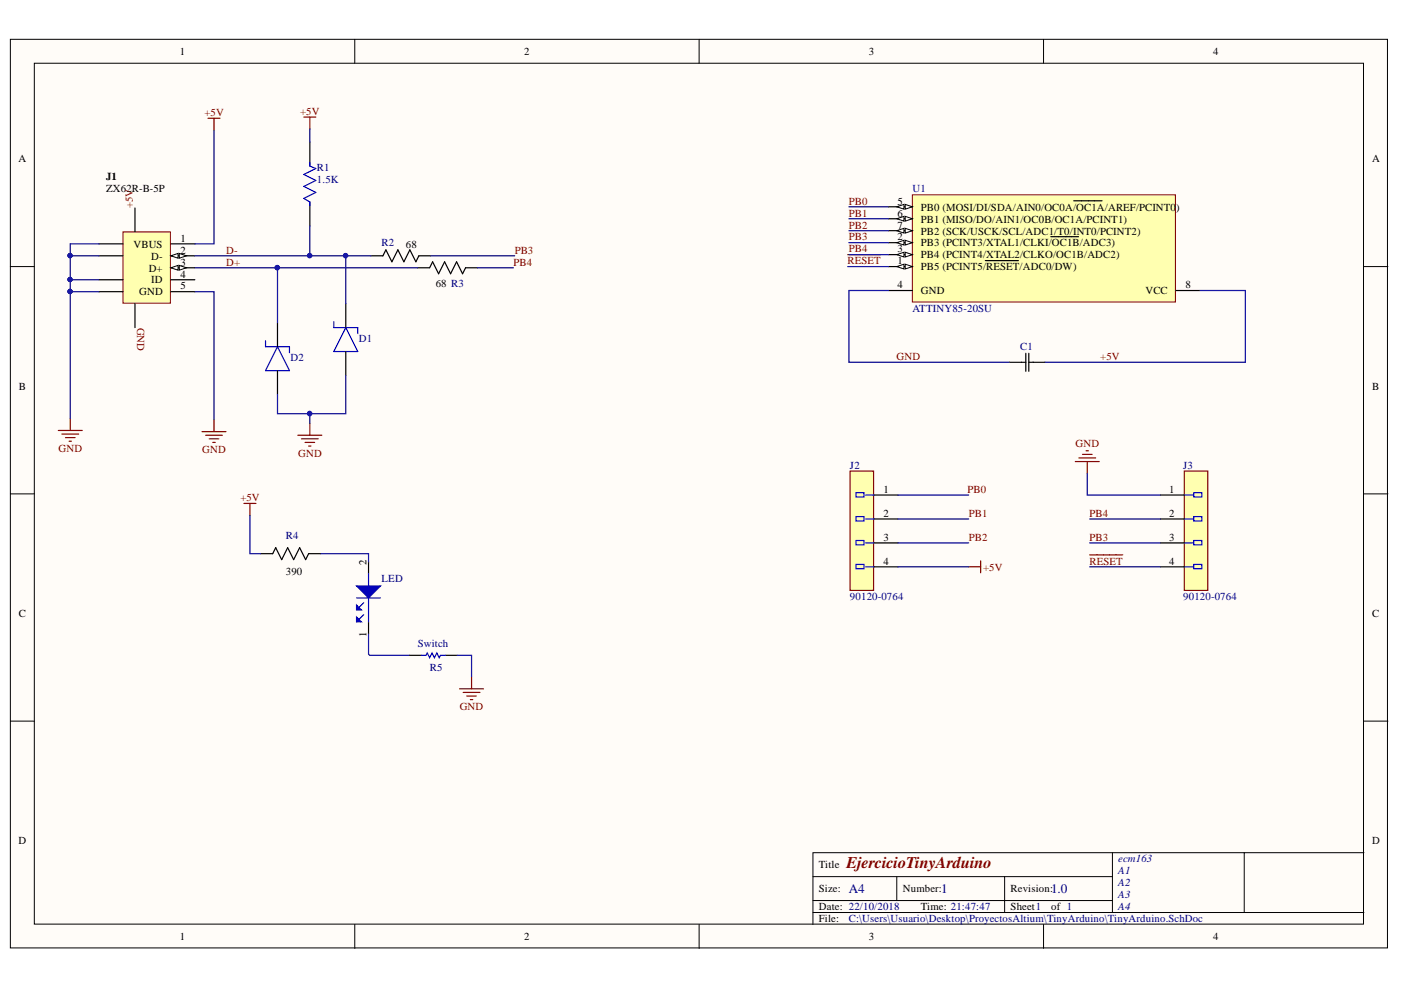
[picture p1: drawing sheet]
<svg xmlns="http://www.w3.org/2000/svg" width="297mm" height="210mm" viewBox="0 0 297 210" stroke-linecap="round" stroke-linejoin="round" font-family="sans-serif">
<defs><g id="words">
<text font-size="3.5" fill="#800000" x="179.4" y="184.1">EjercicioTinyArduino</text>
<g font-size="2.8" fill="#000080">
<text x="180" y="189.3">A4</text>
<text x="199.6" y="189.3">1</text>
<text x="222.9" y="189.3">1.0</text>
</g>
<g font-size="2.3">
<text x="38.1" y="11.6">1</text>
<text x="111.2" y="11.6">2</text>
<text x="184.2" y="11.6">3</text>
<text x="257.2" y="11.6">4</text>
<text x="3.9" y="34.4">A</text>
<text x="290.9" y="34.4">A</text>
<text x="22.5" y="38.2">J1</text>
<text x="22.5" y="40.8">ZX62R-B-5P</text>
<text x="190.3" y="43.4">5</text>
<text x="190.3" y="45.9">6</text>
<text x="195.3" y="44.7">PB0 (MOSI/DI/SDA/AIN0/OC0A/OC1A/AREF/PCINT0</text>
<text x="195.3" y="47.2">PB1 (MISO/DO/AIN1/OC0B/OC1A/PCINT1)</text>
<text x="249.4" y="44.7">)</text>
<text x="28.3" y="52.5">VBUS</text>
<text x="38.3" y="51.2">1</text>
<text x="38.3" y="53.8">2</text>
<text x="86" y="52.5">68</text>
<text x="190.3" y="51">2</text>
<text x="190.3" y="53.5">3</text>
<text x="190.3" y="48.5">7</text>
<text x="195.3" y="52.3">PB3 (PCINT3/XTAL1/CLKI/OC1B/ADC3)</text>
<text x="195.3" y="49.7">PB2 (SCK/USCK/SCL/ADC1/T0/INT0/PCINT2)</text>
<text x="31.5" y="57.6">D+</text>
<text x="32" y="55">D-</text>
<text x="38.3" y="56.3">3</text>
<text x="38.3" y="58.8">4</text>
<text x="190.3" y="56.1">1</text>
<text x="195.3" y="57.3">PB5 (PCINT5/RESET/ADC0/DW)</text>
<text x="195.3" y="54.8">PB4 (PCINT4/XTAL2/CLKO/OC1B/ADC2)</text>
<text x="29.5" y="62.6">GND</text>
<text x="32" y="60.1">ID</text>
<text x="38.3" y="61.4">5</text>
<text x="92.4" y="60.9">68 R3</text>
<text x="190.3" y="61.1">4</text>
<text x="195.3" y="62.4">GND</text>
<text x="242.8" y="62.4">VCC</text>
<text x="251.4" y="61.1">8</text>
<text x="4" y="82.6">B</text>
<text x="290.9" y="82.6">B</text>
<text x="187.3" y="104.5">1</text>
<text x="247.9" y="104.5">1</text>
<text x="187.3" y="109.6">2</text>
<text x="247.9" y="109.6">2</text>
<text x="77.7" y="119.7" transform="rotate(-90 77.7 119.7)">2</text>
<text x="187.3" y="114.6">3</text>
<text x="187.3" y="119.7">4</text>
<text x="247.9" y="114.6">3</text>
<text x="247.9" y="119.7">4</text>
<text x="60.6" y="122">390</text>
<text x="4" y="130.8">C</text>
<text x="290.9" y="130.8">C</text>
<text x="77.7" y="135" transform="rotate(-90 77.7 135)">1</text>
<text x="3.9" y="179">D</text>
<text x="290.9" y="179">D</text>
<text x="173.6" y="184.1">Title</text>
<text x="173.6" y="189.2">Size:</text>
<text x="191.5" y="189.2">Number:</text>
<text x="214.3" y="189.2">Revision:</text>
<text x="173.6" y="193">Date: 22/10/2018</text>
<text x="173.6" y="195.5">File:</text>
<text x="195.3" y="193">Time: 21:47:47</text>
<text x="214.3" y="193">Sheet1</text>
<text x="222.9" y="193">of 1</text>
<text x="38.1" y="199.3">1</text>
<text x="111.2" y="199.3">2</text>
<text x="184.2" y="199.3">3</text>
<text x="257.2" y="199.3">4</text>
</g>
<g font-size="2.3" fill="#800000">
<text x="43.4" y="24.6">+5V</text>
<text x="63.6" y="24.3">+5V</text>
<text x="28.1" y="44.1" transform="rotate(-90 28.1 44.1)">+5V</text>
<text x="180" y="43.4">PB0</text>
<text x="180" y="45.9">PB1</text>
<text x="47.9" y="53.8">D-</text>
<text x="109.1" y="53.8">PB3</text>
<text x="180" y="48.5">PB2</text>
<text x="180" y="51">PB3</text>
<text x="180" y="53.5">PB4</text>
<text x="47.9" y="56.3">D+</text>
<text x="108.9" y="56.3">PB4</text>
<text x="179.7" y="56.1">RESET</text>
<text x="29.1" y="69.5" transform="rotate(90 29.1 69.5)">GND</text>
<text x="190.1" y="76.3">GND</text>
<text x="233.3" y="76.3">+5V</text>
<text x="12.4" y="95.8">GND</text>
<text x="228.1" y="94.8">GND</text>
<text x="42.9" y="96.1">GND</text>
<text x="63.2" y="96.8">GND</text>
<text x="51" y="106.3">+5V</text>
<text x="205.1" y="104.5">PB0</text>
<text x="205.4" y="109.6">PB1</text>
<text x="231" y="109.6">PB4</text>
<text x="205.4" y="114.6">PB2</text>
<text x="231" y="114.6">PB3</text>
<text x="231" y="119.7">RESET</text>
<text x="208.4" y="121">+5V</text>
<text x="97.5" y="150.6">GND</text>
</g>
<g font-size="2.3" fill="#000080">
<text x="67.2" y="38.7">1.5K</text>
<text x="67.2" y="36.2">R1</text>
<text x="193.5" y="40.8">U1</text>
<text x="80.9" y="52.3">R2</text>
<text x="193.5" y="66.2">ATTINY85-20SU</text>
<text x="61.6" y="76.6">D2</text>
<text x="76.1" y="72.5">D1</text>
<text x="216.3" y="74.2">C1</text>
<text x="180.2" y="99.4">J2</text>
<text x="250.9" y="99.4">J3</text>
<text x="60.6" y="114.4">R4</text>
<text x="80.9" y="123.5">LED</text>
<text x="180.2" y="127.3">90120-0764</text>
<text x="250.9" y="127.3">90120-0764</text>
<text x="88.6" y="137.2">Switch</text>
<text x="91.1" y="142.2">R5</text>
<text x="237.1" y="182.8">ecm163</text>
<text x="237.1" y="185.4">A1</text>
<text x="237.1" y="187.9">A2</text>
<text x="237.1" y="190.4">A3</text>
<text x="180" y="195.5">C:\Users\Usuario\Desktop\ProyectosAltium\TinyArduino\TinyArduino.SchDoc</text>
<text x="237.1" y="193">A4</text>
</g>
</g></defs>
<g fill="#fffcf8" stroke="#000" stroke-width=".21">
<path d="M2.2 8.3h292v192.7h-292z"/>
<path d="M7.3 13.4h281.8v182.5h-281.8z"/>
</g>
<g fill="none" stroke="#000" stroke-width=".21">
<path d="M75.2 8.3v5.1M148.2 8.3v5.1M221.3 8.3v5.1M2.2 56.5h5.1M289.2 56.5h5.1M2.2 104.7h5.1M289.2 104.7h5.1M2.2 152.9h5.1M289.2 152.9h5.1M75.2 196v5.1M148.2 196v5.1M172.4 185.9h63.5"/>
<path d="M172.4 193.5h116.8M172.4 190.9h63.5M190.1 185.9v5M213 185.9v7.6M221.3 196v5.1M235.9 180.8v12.7M263.8 180.8h-91.4v15.2M289.2 180.8h-25.4v12.7"/>
</g>
<path d="M26.1 49.2h10v15.1h-10z" fill="#ffffb0" stroke="#800000" stroke-width=".21"/>
<path d="M36.2 51.7h5.1M36.2 54.2h5.1" fill="none" stroke="#000" stroke-width=".25"/>
<path d="M36.2 54.2l1.6-.5v1z" fill="#fffcf8"/>
<path d="M36.2 54.2l1.6-.5v1z" fill="none" stroke="#000" stroke-width=".21"/>
<path d="M38 53.7l1.5 .5-1.5 .5z" fill="#fffcf8"/>
<path d="M38 53.7l1.5 .5-1.5 .5z" fill="none" stroke="#000" stroke-width=".21"/>
<path d="M36.2 56.8h5.1" fill="none" stroke="#000" stroke-width=".25"/>
<path d="M36.2 56.8l1.6-.5v1z" fill="#fffcf8"/>
<path d="M36.2 56.8l1.6-.5v1z" fill="none" stroke="#000" stroke-width=".21"/>
<path d="M38 56.3l1.5 .5-1.5 .5z" fill="#fffcf8"/>
<path d="M38 56.3l1.5 .5-1.5 .5z" fill="none" stroke="#000" stroke-width=".21"/>
<g fill="none" stroke="#000" stroke-width=".25">
<path d="M65.7 30.1v5.1M21 59.3h5.1M21 54.2h5.1M21 51.7h5.1M28.6 44.1v5.1M36.2 59.3h5.1M65.7 42.8v5.1M78.6 54.2h2.6l.6-1.2 1.3 2.5 1.3-2.5 1.2 2.5 1.3-2.5 1.3 2.5 .6-1.3h2.5M88.5 56.8h2.6l.6-1.3 1.3 2.5 1.3-2.5 1.2 2.5 1.3-2.5 1.3 2.5 .6-1.2h2.5M21 61.8h5.1M28.6 64.4v5.1M36.2 61.8h5.1"/>
<path d="M58.8 68.4v5.1M58.8 78.6v5.1M73.3 64.4v5.1M73.3 74.5v5.1"/>
</g>
<path d="M65.7 34.5v.7l1.3 .5-2.6 1.3 2.6 1.3-2.6 1.2 2.6 1.3-2.6 1.3 1.3 .7v.8M56.3 72.2v1.3h5.1v1.3M58.8 73.5l2.6 5.1h-5.1zM70.8 68.2v1.3h5.1v1.2M73.3 69.5l2.6 5h-5.1z" fill="none" stroke="#00f" stroke-width=".25"/>
<path d="M193.4 41.3h55.8v22.7h-55.8z" fill="#ffffb0" stroke="#800000" stroke-width=".21"/>
<path d="M188.4 56.5h5" fill="none" stroke="#000" stroke-width=".25"/>
<path d="M191.9 56l1.5 .5-1.5 .5z" fill="#fffcf8"/>
<path d="M191.9 56l1.5 .5-1.5 .5z" fill="none" stroke="#000" stroke-width=".21"/>
<path d="M190.1 56.5l1.6-.5v1z" fill="#fffcf8"/>
<path d="M190.1 56.5l1.6-.5v1z" fill="none" stroke="#000" stroke-width=".21"/>
<path d="M188.4 51.5h5M208.9 55.3h7" fill="none" stroke="#000" stroke-width=".25"/>
<path d="M191.9 50.9l1.5 .6-1.5 .5z" fill="#fffcf8"/>
<path d="M191.9 50.9l1.5 .6-1.5 .5z" fill="none" stroke="#000" stroke-width=".21"/>
<path d="M190.1 51.5l1.6-.6v1.1z" fill="#fffcf8"/>
<path d="M190.1 51.5l1.6-.6v1.1z" fill="none" stroke="#000" stroke-width=".21"/>
<path d="M188.4 54h5M222.8 50.2h5.9" fill="none" stroke="#000" stroke-width=".25"/>
<path d="M191.9 53.5l1.5 .5-1.5 .5z" fill="#fffcf8"/>
<path d="M191.9 53.5l1.5 .5-1.5 .5z" fill="none" stroke="#000" stroke-width=".21"/>
<path d="M190.1 54l1.6-.5v1z" fill="#fffcf8"/>
<path d="M190.1 54l1.6-.5v1z" fill="none" stroke="#000" stroke-width=".21"/>
<path d="M188.4 43.8h5M188.4 61.6h5" fill="none" stroke="#000" stroke-width=".25"/>
<path d="M191.9 43.3l1.5 .5-1.5 .5z" fill="#fffcf8"/>
<path d="M191.9 43.3l1.5 .5-1.5 .5z" fill="none" stroke="#000" stroke-width=".21"/>
<path d="M190.1 43.8l1.6-.5v1z" fill="#fffcf8"/>
<path d="M190.1 43.8l1.6-.5v1z" fill="none" stroke="#000" stroke-width=".21"/>
<path d="M188.4 46.4h5M227.7 42.6h5.9" fill="none" stroke="#000" stroke-width=".25"/>
<path d="M191.9 45.9l1.5 .5-1.5 .5z" fill="#fffcf8"/>
<path d="M191.9 45.9l1.5 .5-1.5 .5z" fill="none" stroke="#000" stroke-width=".21"/>
<path d="M190.1 46.4l1.6-.5v1z" fill="#fffcf8"/>
<path d="M190.1 46.4l1.6-.5v1z" fill="none" stroke="#000" stroke-width=".21"/>
<path d="M188.4 48.9h5" fill="none" stroke="#000" stroke-width=".25"/>
<path d="M191.9 48.4l1.5 .5-1.5 .5z" fill="#fffcf8"/>
<path d="M191.9 48.4l1.5 .5-1.5 .5z" fill="none" stroke="#000" stroke-width=".21"/>
<path d="M190.1 48.9l1.6-.5v1z" fill="#fffcf8"/>
<path d="M190.1 48.9l1.6-.5v1z" fill="none" stroke="#000" stroke-width=".21"/>
<path d="M214 76.8h3.5M217.5 74.9v3.8M218.1 76.8h3.5M218.1 74.9v3.8M249.3 61.6h5.1" fill="none" stroke="#000" stroke-width=".25"/>
<path d="M180.2 99.9h5v25.3h-5z" fill="#ffffb0" stroke="#800000" stroke-width=".25"/>
<path d="M181.5 104.5h1.7v.9h-1.7zM181.5 109.5h1.7v1h-1.7zM181.5 114.6h1.7v.9h-1.7zM181.5 119.7h1.7v.9h-1.7zM183.5 105h1.8M183.5 110h1.8M183.5 115.1h1.8M183.5 120.2h1.8" fill="none" stroke="#00f" stroke-width=".25"/>
<path d="M185.3 105h5.1M185.3 110h5.1M185.3 115.1h5.1M185.3 120.2h5.1" fill="none" stroke="#000" stroke-width=".25"/>
<path d="M251.1 99.9h5v25.3h-5z" fill="#ffffb0" stroke="#800000" stroke-width=".25"/>
<path d="M251.1 105h1.8M251.1 110h1.8M251.1 115.1h1.8M253.1 104.5h1.7v.9h-1.7zM253.1 109.5h1.7v1h-1.7zM253.1 114.6h1.7v.9h-1.7zM253.1 119.7h1.7v.9h-1.7zM75.6 126.8h5.1M77.1 127.8l-1.5 1.5M78.1 121.7v2.5M78.1 126.8v5M251.1 120.2h1.8" fill="none" stroke="#00f" stroke-width=".25"/>
<path d="M55.3 117.4h2.5l.7-1.3 1.2 2.6 1.3-2.6 1.3 2.6 1.2-2.6 1.3 2.6 .6-1.3h2.6M78.1 119.2v2.5M246 105h5.1M246 110h5.1M246 115.1h5.1M78.1 131.8v2.6M246 120.2h5.1" fill="none" stroke="#000" stroke-width=".25"/>
<path d="M75.6 124.2h5.1l-2.6 2.6z" fill="#00f"/>
<path d="M75.6 124.2h5.1l-2.6 2.6z" fill="none" stroke="#00f" stroke-width=".25"/>
<path d="M75.6 128.3l1 1h-1z" fill="#00f"/>
<path d="M75.6 128.3l1 1h-1zM77.1 130.3l-1.5 1.5" fill="none" stroke="#00f" stroke-width=".25"/>
<path d="M75.6 130.8l1 1h-1z" fill="#00f"/>
<path d="M75.6 130.8l1 1h-1zM89.3 138.9h1l.3-.5 .5 1.1 .5-1.1 .5 1.1 .5-1.1 .5 1.1 .3-.6h1" fill="none" stroke="#00f" stroke-width=".25"/>
<path d="M86.8 138.9h2.5M94.4 138.9h2.5" fill="none" stroke="#000" stroke-width=".25"/>
<g fill="none" stroke="#800000" stroke-width=".25">
<path d="M44.1 25.1h2.5M45.4 25.1v2.5M64.4 24.8h2.6M65.7 24.8v2.6M179.7 54h7M12.4 91.3h5M13.1 92h3.6M13.9 92.8h2M14.6 93.6h.6M14.9 88.7v2.6M42.8 91.5h5.1M43.6 92.3h3.6"/>
<path d="M44.4 93h2M45.1 93.8h.5M45.4 89v2.5M63.2 92.3h5M63.9 93h3.6M64.7 93.8h2M65.4 94.6h.5M65.7 89.7v2.6M228 97.9h5.1M228.7 97.1h3.6M229.5 96.3h2M230.3 95.6h.5"/>
<path d="M230.5 97.9v2.5M51.7 106.7h2.6M53 106.7v2.6M207.9 118.9v2.5M231 117.6h7M205.4 120.2h2.5M97.4 146h5.1M98.2 146.8h3.6M99 147.6h2M99.7 148.3h.5M100 143.5v2.5"/>
</g>
<g fill="none" stroke="#000080" stroke-width=".25">
<path d="M45.4 27.6v24.1h-4.1M65.7 27.4v2.7M14.9 59.3h6.1M21 51.7h-6.1v2.5M21 54.2h-6.1v34.5M41.3 56.8h17.5v11.6M41.3 54.2h24.4M58.8 56.8h29.7M65.7 47.9v6.3h7.6v10.2M73.3 54.2h5.3M91.3 54.2h17.8M101.2 56.8h7.7"/>
<path d="M179.7 56.5h8.7M180 43.8h8.4M180 46.4h8.4M180 48.9h8.4M180 51.5h8.4M180 54h8.4M14.9 61.8h6.1M41.3 61.8h4.1v27.2M73.3 79.6v8.1h-14.5v-4M188.4 61.6h-8.4v15.2h34M254.4 61.6h9.6v15.2h-42.4M65.7 87.7v2"/>
<path d="M53 109.3v8.1h2.3M68 117.4h10.1v1.8M190.4 105h15M190.4 110h15M190.4 115.1h15M230.5 100.4v4.6h15.5M231 110h15M231 115.1h15M78.1 134.4v4.3l.3 .2h8.4M96.9 138.9h3.1v4.6M190.4 120.2h15M231 120.2h15"/>
</g>
<g fill="#000080" stroke="#000080" stroke-width=".21">
<circle cx="65.6" cy="54.2" r=".46"/>
<circle cx="14.8" cy="54.2" r=".46"/>
<circle cx="14.8" cy="59.3" r=".46"/>
<circle cx="14.8" cy="61.8" r=".46"/>
<circle cx="58.8" cy="56.7" r=".46"/>
<circle cx="73.3" cy="54.2" r=".46"/>
<circle cx="65.6" cy="87.7" r=".46"/>
</g>
<use href="#words"/>
</svg>
